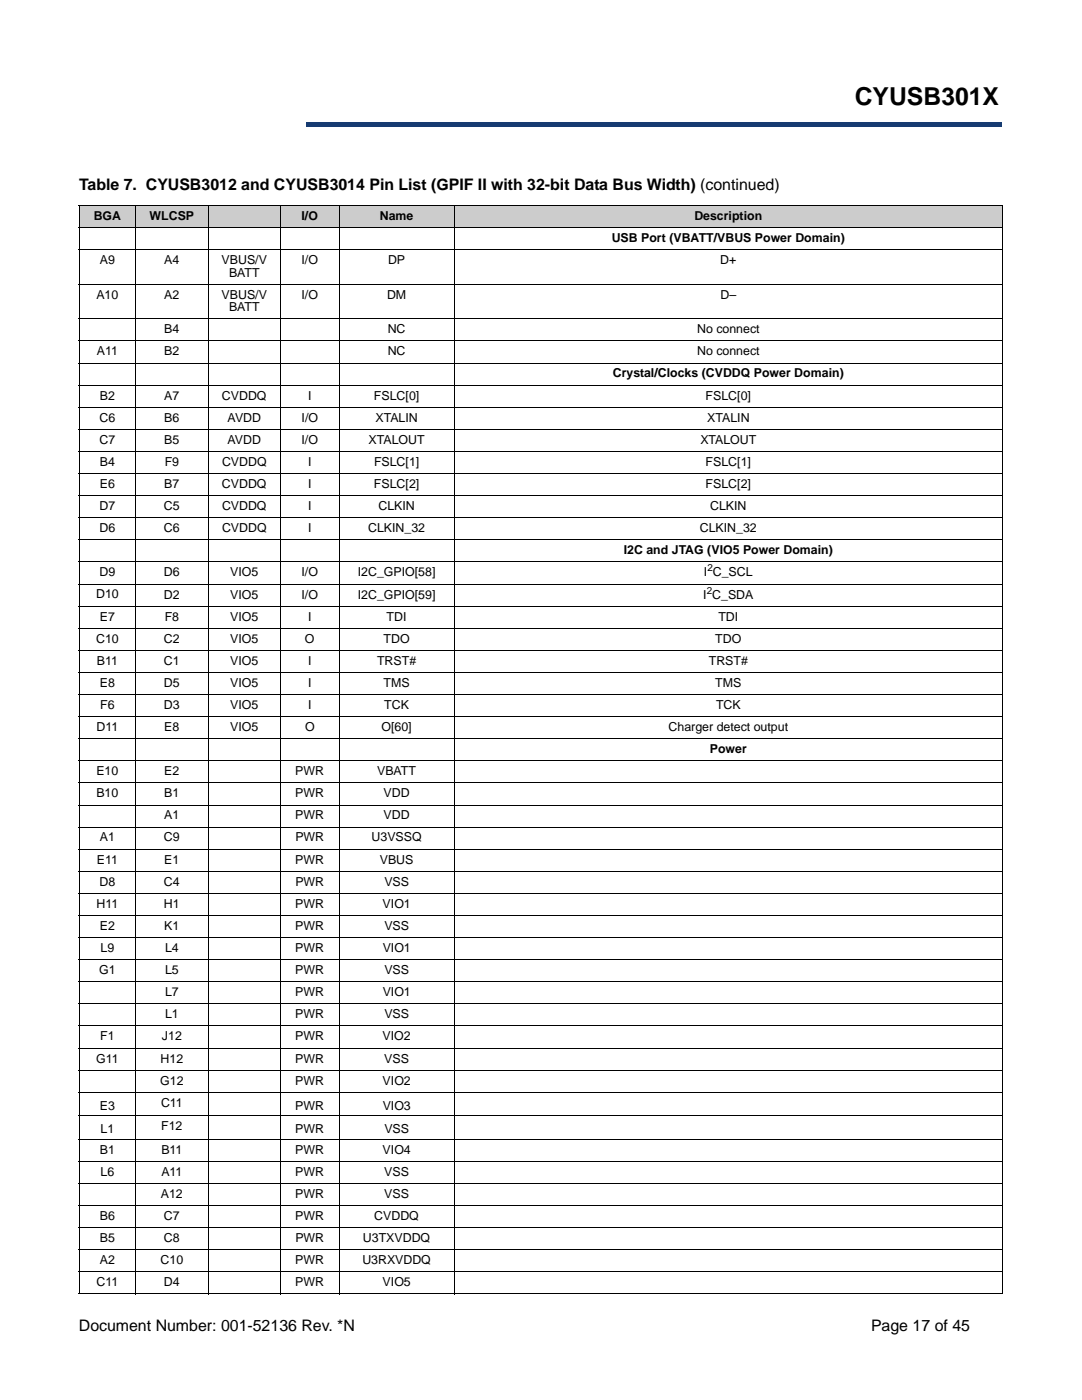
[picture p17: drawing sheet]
<svg xmlns="http://www.w3.org/2000/svg" width="216mm" height="279mm" viewBox="0 0 216 279" stroke-linecap="round" stroke-linejoin="round" font-family="sans-serif">
<defs><g id="words">
<text font-size="4.9" x="170.6" y="20.9">CYUSB301X</text>
<g font-size="3.2">
<text x="15.8" y="37.9">Table 7. CYUSB3012 and CYUSB3014 Pin List (GPIF II with 32-bit Data Bus Width) (continued)</text>
<text x="15.7" y="265.6">Document Number: 001-52136 Rev. *N</text>
<text x="173.8" y="265.6">Page 17 of 45</text>
</g>
<g font-size="2.5">
<text x="18.7" y="43.9">BGA</text>
<text x="29.8" y="43.9">WLCSP</text>
<text x="60.2" y="43.9">I/O</text>
<text x="75.8" y="43.9">Name</text>
<text x="138.6" y="43.9">Description</text>
<text x="19.9" y="52.8">A9</text>
<text x="32.8" y="52.8">A4</text>
<text x="44.2" y="52.8">VBUS/V</text>
<text x="60.2" y="52.8">I/O</text>
<text x="77.4" y="52.8">DP</text>
<text x="122.1" y="48.3">USB Port (VBATT/VBUS Power Domain)</text>
<text x="143.7" y="52.8">D+</text>
<text x="19.2" y="59.6">A10</text>
<text x="32.8" y="59.6">A2</text>
<text x="44.2" y="59.6">VBUS/V</text>
<text x="45.7" y="55.2">BATT</text>
<text x="60.2" y="59.6">I/O</text>
<text x="77.2" y="59.6">DM</text>
<text x="143.8" y="59.6">D–</text>
<text x="45.7" y="62.1">BATT</text>
<text x="19.3" y="70.9">A11</text>
<text x="32.8" y="66.5">B4</text>
<text x="32.8" y="70.9">B2</text>
<text x="77.4" y="66.5">NC</text>
<text x="77.4" y="70.9">NC</text>
<text x="139.1" y="66.5">No connect</text>
<text x="139.1" y="70.9">No connect</text>
<text x="122.3" y="75.3">Crystal/Clocks (CVDDQ Power Domain)</text>
<text x="19.9" y="79.8">B2</text>
<text x="32.8" y="79.8">A7</text>
<text x="44.3" y="79.8">CVDDQ</text>
<text x="61.5" y="79.8">I</text>
<text x="74.6" y="79.8">FSLC[0]</text>
<text x="140.8" y="79.8">FSLC[0]</text>
<text x="19.9" y="84.2">C6</text>
<text x="19.9" y="88.6">C7</text>
<text x="32.8" y="84.2">B6</text>
<text x="32.8" y="88.6">B5</text>
<text x="45.4" y="88.6">AVDD</text>
<text x="45.4" y="84.2">AVDD</text>
<text x="60.1" y="88.6">I/O</text>
<text x="60.2" y="84.2">I/O</text>
<text x="73.5" y="88.6">XTALOUT</text>
<text x="74.9" y="84.2">XTALIN</text>
<text x="139.7" y="88.6">XTALOUT</text>
<text x="141.1" y="84.2">XTALIN</text>
<text x="19.9" y="93">B4</text>
<text x="32.9" y="93">F9</text>
<text x="44.3" y="93">CVDDQ</text>
<text x="61.5" y="93">I</text>
<text x="74.6" y="93">FSLC[1]</text>
<text x="140.8" y="93">FSLC[1]</text>
<text x="19.9" y="101.8">D7</text>
<text x="19.9" y="97.4">E6</text>
<text x="32.7" y="101.8">C5</text>
<text x="32.8" y="97.4">B7</text>
<text x="44.3" y="97.4">CVDDQ</text>
<text x="44.3" y="101.8">CVDDQ</text>
<text x="61.5" y="97.4">I</text>
<text x="61.5" y="101.8">I</text>
<text x="74.6" y="97.4">FSLC[2]</text>
<text x="75.5" y="101.8">CLKIN</text>
<text x="140.8" y="97.4">FSLC[2]</text>
<text x="141.7" y="101.8">CLKIN</text>
<text x="19.9" y="106.2">D6</text>
<text x="32.7" y="106.2">C6</text>
<text x="44.3" y="106.2">CVDDQ</text>
<text x="61.5" y="106.2">I</text>
<text x="73.5" y="106.2">CLKIN_32</text>
<text x="139.6" y="106.2">CLKIN_32</text>
<text x="124.5" y="110.6">I2C and JTAG (VIO5 Power Domain)</text>
<text x="19.2" y="119.4">D10</text>
<text x="19.9" y="115">D9</text>
<text x="32.7" y="115">D6</text>
<text x="32.7" y="119.4">D2</text>
<text x="45.9" y="115">VIO5</text>
<text x="45.9" y="119.4">VIO5</text>
<text x="60.2" y="115">I/O</text>
<text x="60.2" y="119.4">I/O</text>
<text x="71.4" y="115">I2C_GPIO[58]</text>
<text x="71.4" y="119.4">I2C_GPIO[59]</text>
<text x="140.3" y="119.4">I C_SDA</text>
<text x="140.5" y="115">I C_SCL</text>
<text x="19.9" y="123.8">E7</text>
<text x="32.9" y="123.8">F8</text>
<text x="45.9" y="123.8">VIO5</text>
<text x="61.5" y="123.8">I</text>
<text x="77.1" y="123.8">TDI</text>
<text x="143.3" y="123.8">TDI</text>
<text x="19.2" y="128.2">C10</text>
<text x="32.7" y="128.2">C2</text>
<text x="45.9" y="128.2">VIO5</text>
<text x="60.8" y="128.2">O</text>
<text x="76.5" y="128.2">TDO</text>
<text x="142.7" y="128.2">TDO</text>
<text x="19.3" y="132.7">B11</text>
<text x="19.9" y="137.1">E8</text>
<text x="32.7" y="132.7">C1</text>
<text x="32.7" y="137.1">D5</text>
<text x="45.9" y="137.1">VIO5</text>
<text x="45.9" y="132.7">VIO5</text>
<text x="61.5" y="137.1">I</text>
<text x="61.5" y="132.7">I</text>
<text x="75.2" y="132.7">TRST#</text>
<text x="76.5" y="137.1">TMS</text>
<text x="141.4" y="132.7">TRST#</text>
<text x="142.7" y="137.1">TMS</text>
<text x="20" y="141.5">F6</text>
<text x="32.7" y="141.5">D3</text>
<text x="45.9" y="141.5">VIO5</text>
<text x="61.5" y="141.5">I</text>
<text x="76.7" y="141.5">TCK</text>
<text x="142.9" y="141.5">TCK</text>
<text x="19.3" y="145.9">D11</text>
<text x="32.8" y="145.9">E8</text>
<text x="45.9" y="145.9">VIO5</text>
<text x="60.9" y="145.9">O</text>
<text x="76.1" y="145.9">O[60]</text>
<text x="133.4" y="145.9">Charger detect output</text>
<text x="19.2" y="154.7">E10</text>
<text x="32.8" y="154.7">E2</text>
<text x="58.9" y="154.7">PWR</text>
<text x="75.3" y="154.7">VBATT</text>
<text x="141.6" y="150.3">Power</text>
<text x="19.2" y="159.1">B10</text>
<text x="32.8" y="159.1">B1</text>
<text x="58.9" y="159.1">PWR</text>
<text x="76.5" y="159.1">VDD</text>
<text x="19.9" y="167.9">A1</text>
<text x="32.7" y="167.9">C9</text>
<text x="32.8" y="163.5">A1</text>
<text x="58.9" y="163.5">PWR</text>
<text x="58.9" y="167.9">PWR</text>
<text x="74.2" y="167.9">U3VSSQ</text>
<text x="76.5" y="163.5">VDD</text>
<text x="19.3" y="172.4">E11</text>
<text x="32.8" y="172.4">E1</text>
<text x="58.9" y="172.4">PWR</text>
<text x="75.8" y="172.4">VBUS</text>
<text x="19.9" y="176.8">D8</text>
<text x="32.7" y="176.8">C4</text>
<text x="58.9" y="176.8">PWR</text>
<text x="76.7" y="176.8">VSS</text>
<text x="19.3" y="181.2">H11</text>
<text x="19.9" y="185.6">E2</text>
<text x="32.7" y="181.2">H1</text>
<text x="32.8" y="185.6">K1</text>
<text x="58.9" y="185.6">PWR</text>
<text x="58.9" y="181.2">PWR</text>
<text x="76.3" y="181.2">VIO1</text>
<text x="76.7" y="185.6">VSS</text>
<text x="20.1" y="190">L9</text>
<text x="32.9" y="190">L4</text>
<text x="58.9" y="190">PWR</text>
<text x="76.4" y="190">VIO1</text>
<text x="19.8" y="194.4">G1</text>
<text x="32.9" y="194.4">L5</text>
<text x="58.9" y="194.4">PWR</text>
<text x="76.7" y="194.4">VSS</text>
<text x="32.9" y="198.8">L7</text>
<text x="32.9" y="203.2">L1</text>
<text x="58.9" y="203.2">PWR</text>
<text x="58.9" y="198.8">PWR</text>
<text x="76.4" y="198.8">VIO1</text>
<text x="76.7" y="203.2">VSS</text>
<text x="20" y="207.6">F1</text>
<text x="32.3" y="207.6">J12</text>
<text x="58.9" y="207.6">PWR</text>
<text x="76.3" y="207.6">VIO2</text>
<text x="19.2" y="212">G11</text>
<text x="32" y="212">H12</text>
<text x="58.9" y="212">PWR</text>
<text x="76.7" y="212">VSS</text>
<text x="19.9" y="221.4">E3</text>
<text x="32" y="216.5">G12</text>
<text x="32.1" y="220.9">C11</text>
<text x="58.9" y="216.5">PWR</text>
<text x="58.9" y="221.4">PWR</text>
<text x="76.4" y="216.5">VIO2</text>
<text x="76.4" y="221.4">VIO3</text>
<text x="20.1" y="226.1">L1</text>
<text x="32.2" y="225.6">F12</text>
<text x="58.9" y="226.1">PWR</text>
<text x="76.7" y="226.1">VSS</text>
<text x="19.9" y="230.3">B1</text>
<text x="32.2" y="230.3">B11</text>
<text x="58.9" y="230.3">PWR</text>
<text x="76.4" y="230.3">VIO4</text>
<text x="20.1" y="234.7">L6</text>
<text x="32.1" y="239.1">A12</text>
<text x="32.2" y="234.7">A11</text>
<text x="58.9" y="239.1">PWR</text>
<text x="58.9" y="234.7">PWR</text>
<text x="76.7" y="239.1">VSS</text>
<text x="76.7" y="234.7">VSS</text>
<text x="19.9" y="243.5">B6</text>
<text x="32.7" y="243.5">C7</text>
<text x="58.9" y="243.5">PWR</text>
<text x="74.7" y="243.5">CVDDQ</text>
<text x="19.9" y="247.9">B5</text>
<text x="32.7" y="247.9">C8</text>
<text x="58.9" y="247.9">PWR</text>
<text x="72.4" y="247.9">U3TXVDDQ</text>
<text x="19.3" y="256.7">C11</text>
<text x="19.9" y="252.3">A2</text>
<text x="32" y="252.3">C10</text>
<text x="32.7" y="256.7">D4</text>
<text x="58.9" y="252.3">PWR</text>
<text x="58.9" y="256.7">PWR</text>
<text x="72.3" y="252.3">U3RXVDDQ</text>
<text x="76.3" y="256.7">VIO5</text>
</g>
<g font-size="2">
<text x="141" y="118.4">2</text>
<text x="141.2" y="114">2</text>
</g>
</g></defs>
<path d="M61 24.4h138.8v.9h-138.8z" fill="#163b71"/>
<path d="M61 24.4h138.9" fill="none" stroke="#163b71" stroke-width=".2"/>
<path d="M199.7 24.4h.2v1h-.2z" fill="#163b71"/>
<path d="M61 25.3h138.8" fill="none" stroke="#163b71" stroke-width=".2"/>
<path d="M61 24.3h.1v1h-.1z" fill="#163b71"/>
<g fill="#fff">
<path d="M15.8 8.6h45.2v18h-45.2z"/>
<path d="M15.7 262.8h55.1v3.5h-55.1z"/>
<path d="M27.1 45.5h14.4v4.4h-14.4z"/>
<path d="M27.1 49.9h14.4v6.9h-14.4z"/>
<path d="M27.1 56.8h14.4v6.8h-14.4z"/>
<path d="M15.8 63.6h25.7v4.5h-25.7z"/>
<path d="M41.5 63.6h49.2v4.5h-49.2z"/>
<path d="M90.7 63.6h109.3v4.5h-109.3z"/>
<path d="M15.8 68.1h11.3v4.4h-11.3z"/>
<path d="M27.1 68.1h14.4v4.4h-14.4z"/>
<path d="M41.5 68.1h49.2v4.4h-49.2z"/>
<path d="M90.7 68.1h109.3v4.4h-109.3z"/>
<path d="M27.1 72.5h14.4v4.4h-14.4z"/>
<path d="M27.1 76.9h14.4v4.4h-14.4z"/>
<path d="M27.1 81.3h14.4v4.4h-14.4z"/>
<path d="M27.1 85.7h14.4v4.4h-14.4z"/>
<path d="M27.1 90.1h14.4v4.4h-14.4z"/>
<path d="M27.1 94.5h14.4v4.4h-14.4z"/>
<path d="M27.1 98.9h14.4v4.4h-14.4z"/>
<path d="M27.1 103.3h14.4v4.4h-14.4z"/>
<path d="M27.1 107.7h14.4v4.4h-14.4z"/>
<path d="M27.1 112.1h14.4v4.5h-14.4z"/>
<path d="M27.1 116.6h14.4v4.4h-14.4z"/>
<path d="M27.1 121h14.4v4.4h-14.4z"/>
<path d="M27.1 125.4h14.4v4.4h-14.4z"/>
<path d="M27.1 129.8h14.4v4.4h-14.4z"/>
<path d="M27.1 134.2h14.4v4.4h-14.4z"/>
<path d="M27.1 138.6h14.4v4.4h-14.4z"/>
<path d="M27.1 143h14.4v4.4h-14.4z"/>
<path d="M27.1 147.4h14.4v4.4h-14.4z"/>
<path d="M27.1 151.8h14.4v4.5h-14.4z"/>
<path d="M27.1 156.3h14.4v4.4h-14.4z"/>
<path d="M27.1 160.7h14.4v4.4h-14.4z"/>
<path d="M27.1 165.1h14.4v4.4h-14.4z"/>
<path d="M27.1 169.5h14.4v4.4h-14.4z"/>
<path d="M27.1 173.9h14.4v4.4h-14.4z"/>
<path d="M27.1 178.3h14.4v4.4h-14.4z"/>
<path d="M27.1 182.7h14.4v4.4h-14.4z"/>
<path d="M27.1 187.1h14.4v4.4h-14.4z"/>
<path d="M27.1 191.5h14.4v4.4h-14.4z"/>
<path d="M27.1 195.9h14.4v4.4h-14.4z"/>
<path d="M27.1 200.3h14.4v4.4h-14.4z"/>
<path d="M27.1 204.7h14.4v4.5h-14.4z"/>
<path d="M27.1 209.2h14.4v4.4h-14.4z"/>
<path d="M27.1 213.6h14.4v4.4h-14.4z"/>
<path d="M27.1 218h14.4v4.7h-14.4z"/>
<path d="M27.1 222.7h14.4v4.7h-14.4z"/>
<path d="M27.1 227.4h14.4v4.4h-14.4z"/>
<path d="M27.1 231.8h14.4v4.4h-14.4z"/>
<path d="M27.1 236.2h14.4v4.4h-14.4z"/>
<path d="M27.1 240.6h14.4v4.4h-14.4z"/>
<path d="M27.1 245h14.4v4.4h-14.4z"/>
<path d="M27.1 249.4h14.4v4.4h-14.4z"/>
<path d="M27.1 253.8h14.4v4.4h-14.4z"/>
</g>
<g fill="#ccc">
<path d="M15.8 41.1h11.3v4.4h-11.3z"/>
<path d="M27.1 41.1h14.4v4.4h-14.4z"/>
<path d="M41.5 41.1h26.1v4.4h-26.1z"/>
<path d="M67.6 41.1h23.1v4.4h-23.1z"/>
<path d="M90.7 41.1h109.3v4.4h-109.3z"/>
</g>
<g fill="none" stroke="#000" stroke-width=".2">
<path d="M15.7 41.1h184.4M15.7 45.5h184.4M15.7 49.9h184.4M15.7 56.8h184.4M15.8 41.1v217M27.1 41v217.3M41.5 41v217.3M56 41v217.3M67.6 41v217.3M90.7 41v217.3M200 41.1v217M15.7 63.6h184.4"/>
<path d="M15.7 68.1h184.4M15.7 72.5h184.4M15.7 76.9h184.4M15.7 81.3h184.4M15.7 85.7h184.4M15.7 90.1h184.4M15.7 94.5h184.4M15.7 98.9h184.4M15.7 103.3h184.4M15.7 107.7h184.4M15.7 112.1h184.4M15.7 116.6h184.4"/>
<path d="M15.7 121h184.4M15.7 125.4h184.4M15.7 129.8h184.4M15.7 134.2h184.4M15.7 138.6h184.4M15.7 143h184.4M15.7 147.4h184.4M15.7 151.8h184.4M15.7 156.3h184.4M15.7 160.7h184.4M15.7 165.1h184.4M15.7 169.5h184.4"/>
<path d="M15.7 173.9h184.4M15.7 178.3h184.4M15.7 182.7h184.4M15.7 187.1h184.4M15.7 191.5h184.4M15.7 195.9h184.4M15.7 200.3h184.4M15.7 204.7h184.4M15.7 209.2h184.4M15.7 213.6h184.4M15.7 218h184.4M15.7 222.7h184.4"/>
<path d="M15.7 227.4h184.4M15.7 231.8h184.4M15.7 236.2h184.4M15.7 240.6h184.4M15.7 245h184.4M15.7 249.4h184.4M15.7 253.8h184.4M15.7 258.2h184.4"/>
</g>
<use href="#words"/>
</svg>
